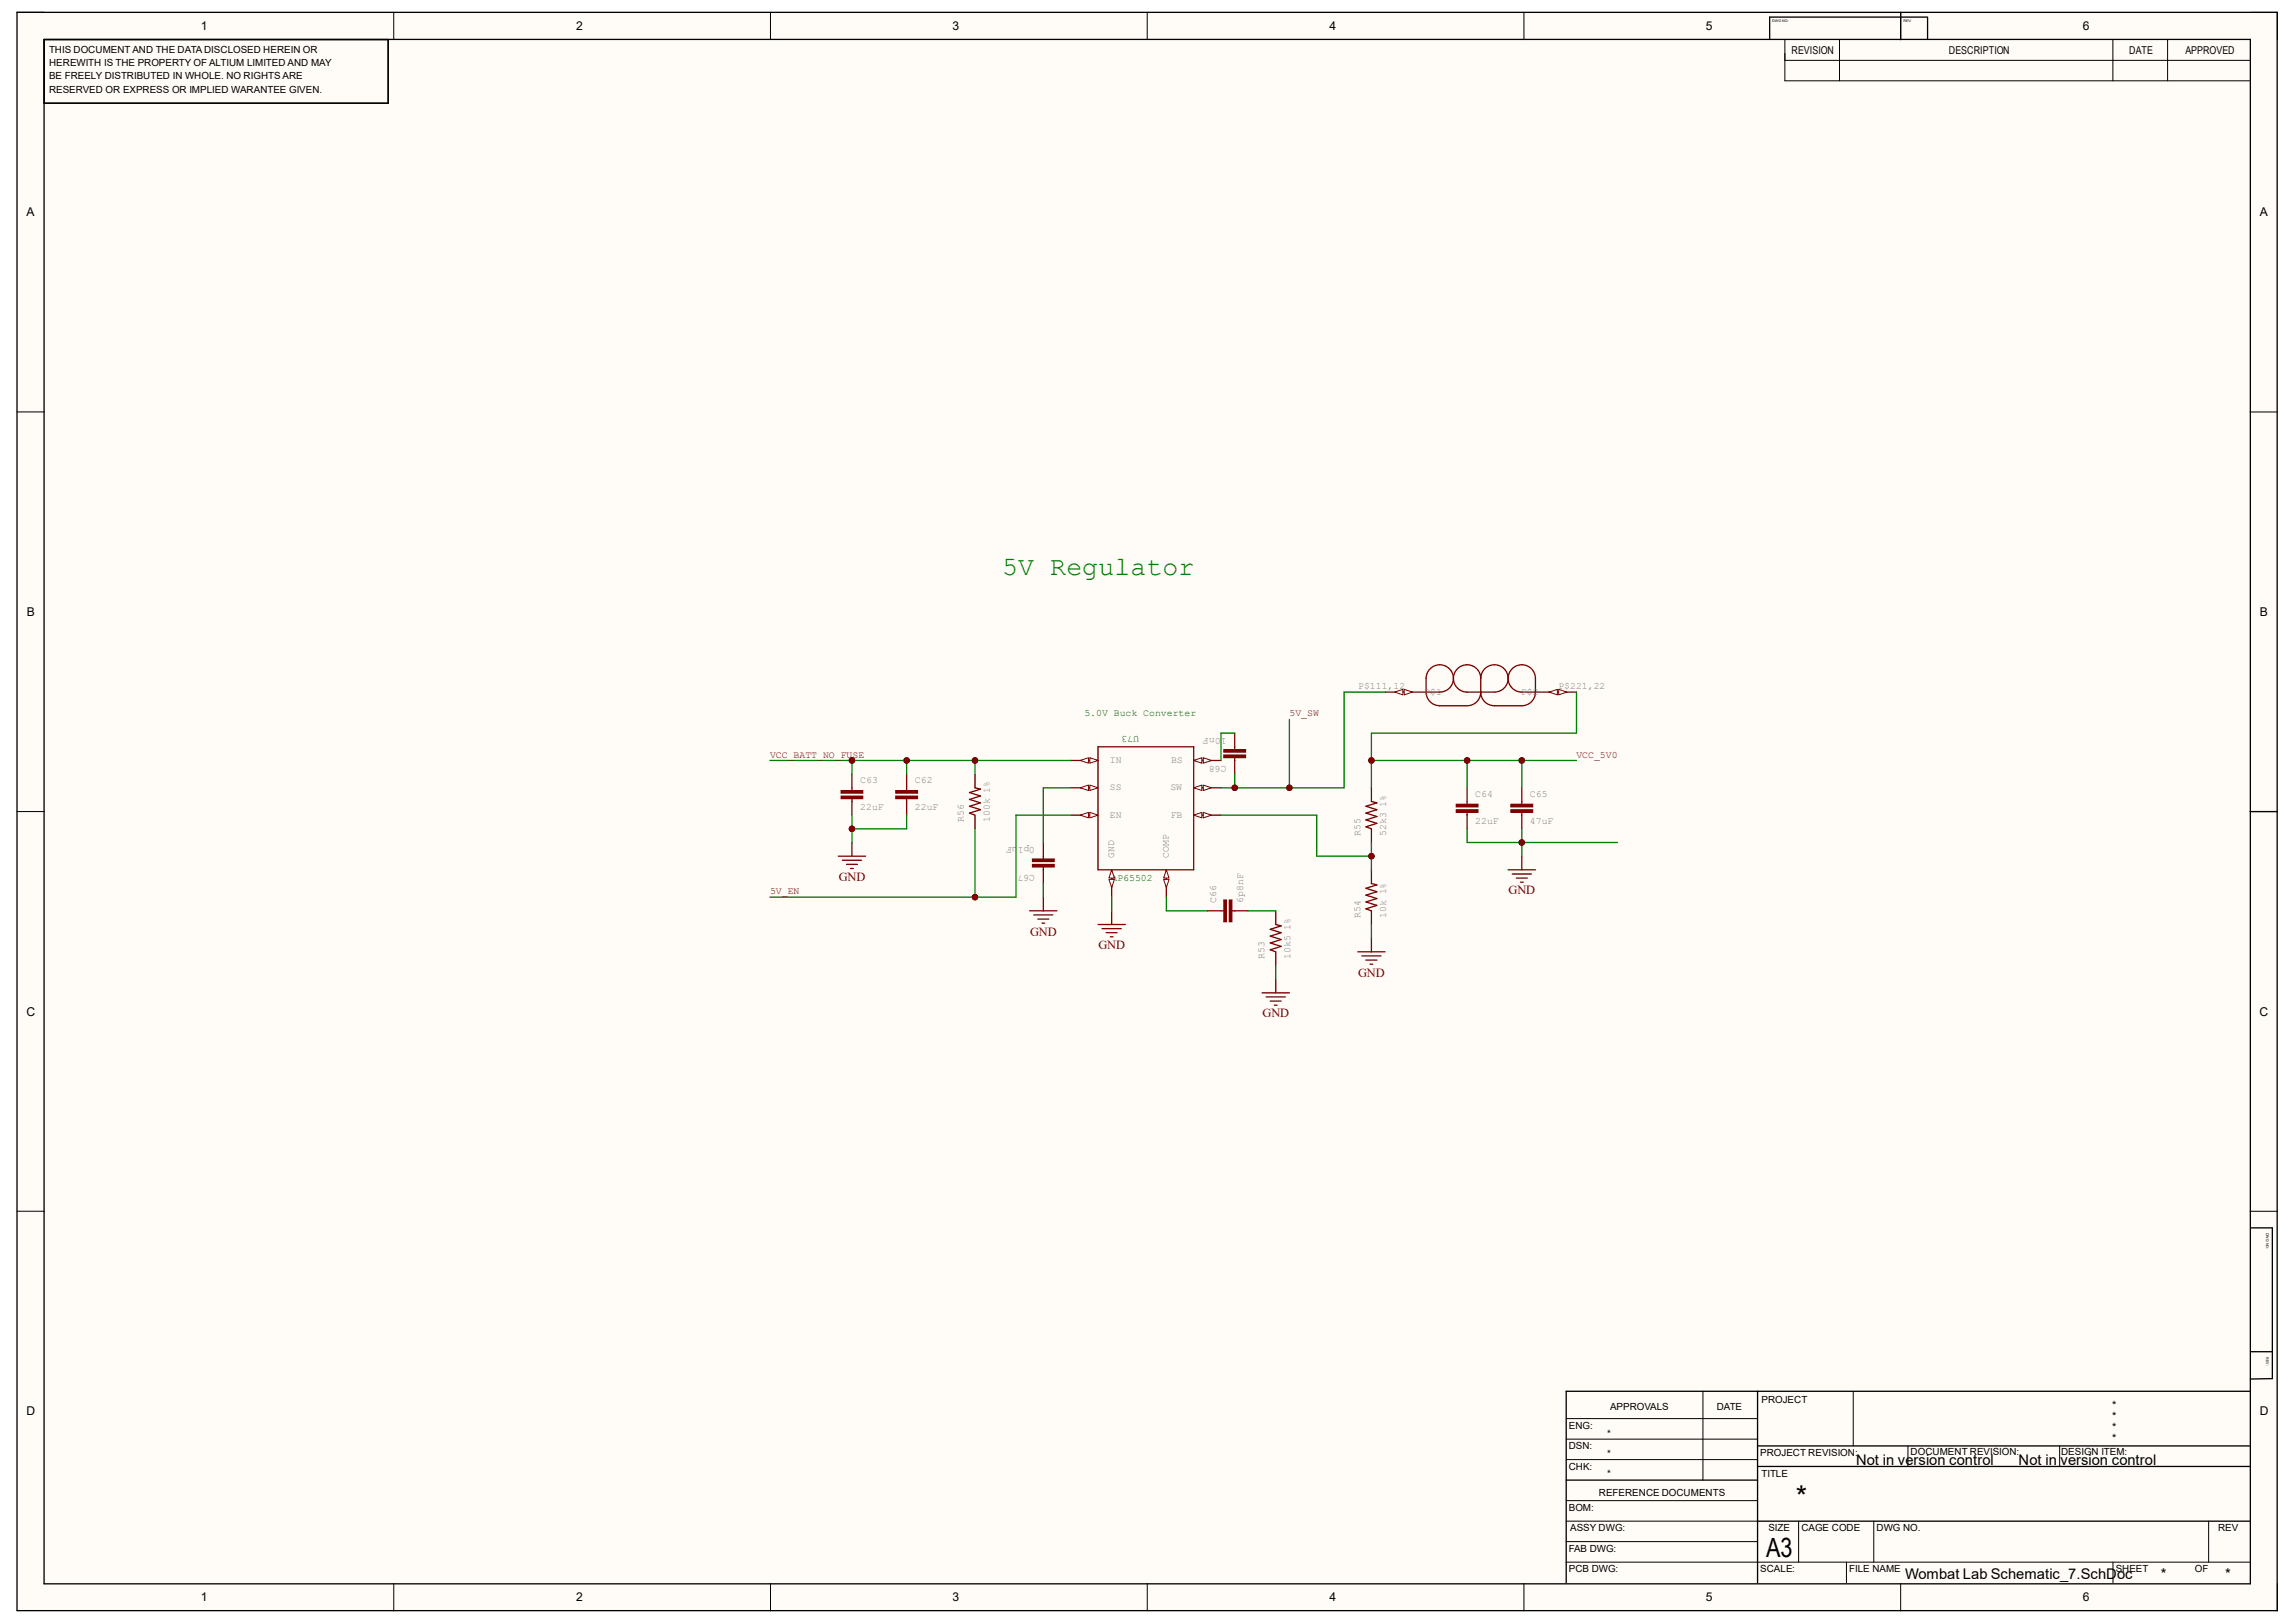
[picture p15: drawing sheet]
<svg xmlns="http://www.w3.org/2000/svg" width="297mm" height="210mm" viewBox="0 0 297 210" stroke-linecap="round" stroke-linejoin="round" font-family="sans-serif">
<defs><g id="words">
<text font-size="3.8" x="232.4" y="194.9">*</text>
<text font-size="3.4" fill="#008000" x="129.7" y="74.4">5V Regulator</text>
<text font-size="3.4" x="228.6" y="201.5">A3</text>
<g font-size="1.9">
<text x="240.2" y="189.5">Not in version control</text>
<text x="261.2" y="189.5">Not in version control</text>
<text x="246.5" y="204.4">Wombat Lab Schematic_7.SchDoc</text>
<text x="279.6" y="204.4">*</text>
<text x="288" y="204.4">*</text>
</g>
<g font-size="1.6">
<text x="26" y="3.9">1</text>
<text x="74.5" y="3.9">2</text>
<text x="123.3" y="3.9">3</text>
<text x="172" y="3.9">4</text>
<text x="220.8" y="3.9">5</text>
<text x="269.5" y="3.9">6</text>
<text x="3.4" y="28">A</text>
<text x="292.4" y="28">A</text>
<text x="3.5" y="79.7">B</text>
<text x="292.5" y="79.7">B</text>
<text x="3.4" y="131.4">C</text>
<text x="292.4" y="131.4">C</text>
<text x="3.4" y="183.1">D</text>
<text x="292.4" y="183.1">D</text>
<text x="26" y="207.2">1</text>
<text x="74.5" y="207.2">2</text>
<text x="123.3" y="207.2">3</text>
<text x="172" y="207.2">4</text>
<text x="220.8" y="207.2">5</text>
<text x="269.5" y="207.2">6</text>
</g>
<g font-size="1.6" fill="#800000">
<text x="108.5" y="114">GND</text>
<text x="195.2" y="115.7">GND</text>
<text x="133.3" y="121.1">GND</text>
<text x="142.2" y="122.8">GND</text>
<text x="163.4" y="131.7">GND</text>
<text x="175.8" y="126.4">GND</text>
</g>
<g font-size="1.4">
<text x="231.9" y="7">REVISION</text>
<text x="252.2" y="7">DESCRIPTION</text>
<text x="275.5" y="7">DATE</text>
<text x="282.8" y="7">APPROVED</text>
<text x="273.3" y="185.2">*</text>
<text x="273.3" y="182.4">*</text>
<text x="273.3" y="183.8">*</text>
<text x="273.3" y="186.6">*</text>
</g>
<g font-size="1.3">
<text x="6.3" y="6.9">THIS DOCUMENT AND THE DATA DISCLOSED HEREIN OR</text>
<text x="6.3" y="8.6">HEREWITH IS THE PROPERTY OF ALTIUM LIMITED AND MAY</text>
<text x="6.3" y="10.3">BE FREELY DISTRIBUTED IN WHOLE. NO RIGHTS ARE</text>
<text x="6.3" y="12">RESERVED OR EXPRESS OR IMPLIED WARANTEE GIVEN.</text>
<text x="203" y="184.9">ENG:</text>
<text x="208" y="185.9">*</text>
<text x="208.4" y="182.4">APPROVALS</text>
<text x="222.2" y="182.4">DATE</text>
<text x="228" y="181.5">PROJECT</text>
<text x="203" y="187.5">DSN:</text>
<text x="203" y="190.2">CHK:</text>
<text x="208" y="188.6">*</text>
<text x="208" y="191.1">*</text>
<text x="227.8" y="188.4">PROJECT REVISION:</text>
<text x="228" y="191.1">TITLE</text>
<text x="247.3" y="188.3">DOCUMENT REVISION:</text>
<text x="266.7" y="188.3">DESIGN ITEM:</text>
<text x="203" y="195.5">BOM:</text>
<text x="206.9" y="193.5">REFERENCE DOCUMENTS</text>
<text x="203" y="200.8">FAB DWG:</text>
<text x="203" y="203.5">PCB DWG:</text>
<text x="203.2" y="198.2">ASSY DWG:</text>
<text x="227.8" y="203.5">SCALE:</text>
<text x="228.9" y="198.2">SIZE</text>
<text x="233.1" y="198.2">CAGE CODE</text>
<text x="239.3" y="203.5">FILE NAME</text>
<text x="242.9" y="198.2">DWG NO.</text>
<text x="273.8" y="203.5">SHEET</text>
<text x="284.1" y="203.5">OF</text>
<text x="287.1" y="198.2">REV</text>
</g>
<g font-size="1.3" fill="#808080">
<text x="175.8" y="89.2">P$111,12</text>
<text x="184.3" y="89.9">P$1</text>
<text x="196.8" y="89.9">P$2</text>
<text x="201.7" y="89.2">P$221,22</text>
<text x="158.7" y="95.5" transform="rotate(-180 158.7 95.5)">10nF</text>
<text x="111.3" y="101.3">C63</text>
<text x="118.4" y="101.3">C62</text>
<text x="143.6" y="98.7">IN</text>
<text x="151.6" y="98.7">BS</text>
<text x="158.7" y="99.1" transform="rotate(-180 158.7 99.1)">C68</text>
<text x="111.3" y="104.8">22uF</text>
<text x="118.4" y="104.8">22uF</text>
<text x="124.8" y="106.3" transform="rotate(-90 124.8 106.3)">R56</text>
<text x="128.1" y="106.3" transform="rotate(-90 128.1 106.3)">100k 1%</text>
<text x="143.6" y="105.8">EN</text>
<text x="143.6" y="102.3">SS</text>
<text x="151.5" y="102.3">SW</text>
<text x="151.5" y="105.8">FB</text>
<text x="190.9" y="103.1">C64</text>
<text x="190.9" y="106.6">22uF</text>
<text x="198" y="103.1">C65</text>
<text x="198" y="106.6">47uF</text>
<text x="133.9" y="113.2" transform="rotate(-180 133.9 113.2)">C67</text>
<text x="133.9" y="109.6" transform="rotate(-180 133.9 109.6)">0p1uF</text>
<text x="144.2" y="111" transform="rotate(-90 144.2 111)">GND</text>
<text x="151.3" y="111" transform="rotate(-90 151.3 111)">COMP</text>
<text x="176.1" y="108.1" transform="rotate(-90 176.1 108.1)">R55</text>
<text x="179.4" y="108.1" transform="rotate(-90 179.4 108.1)">52k3 1%</text>
<text x="157.4" y="116.8" transform="rotate(-90 157.4 116.8)">C66</text>
<text x="160.9" y="116.8" transform="rotate(-90 160.9 116.8)">6p8nF</text>
<text x="176.1" y="118.7" transform="rotate(-90 176.1 118.7)">R54</text>
<text x="179.4" y="118.7" transform="rotate(-90 179.4 118.7)">10k 1%</text>
<text x="163.7" y="124" transform="rotate(-90 163.7 124)">R53</text>
<text x="167" y="124" transform="rotate(-90 167 124)">10k5 1%</text>
</g>
<g font-size="1.3" fill="#008000">
<text x="140.3" y="92.7">5.0V Buck Converter</text>
<text x="147.4" y="95.2" transform="rotate(-180 147.4 95.2)">U73</text>
<text x="143.8" y="114">AP65502</text>
</g>
<g font-size="1.3" fill="#800000">
<text x="166.9" y="92.7">5V_SW</text>
<text x="99.7" y="98">VCC_BATT_NO_FUSE</text>
<text x="204" y="98">VCC_5V0</text>
<text x="99.7" y="115.7">5V_EN</text>
</g>
<g font-size=".5">
<text x="229.4" y="2.8">DWG NO:</text>
<text x="246.3" y="2.8">REV:</text>
<text x="293.3" y="159.5" transform="rotate(90 293.3 159.5)">DWG NO:</text>
<text x="293.3" y="175.6" transform="rotate(90 293.3 175.6)">REV:</text>
</g>
</g></defs>
<g fill="#fffcf8">
<path d="M2.2 1.6h292.5v206.8h-292.5z" fill-rule="evenodd"/>
<path d="M5.7 5.1h285.5v199.8h-285.5z" fill-rule="evenodd"/>
</g>
<g fill="none" stroke="#000" stroke-width=".13">
<path d="M2.2 1.6h3.5M51 1.6v3.5M99.7 1.6v3.5M148.5 1.6v3.5M197.2 1.6v3.5M246 1.6v3.5M291.2 1.6h3.5v3.5M2.2 53.3h3.5M291.2 53.3h3.5M2.2 105h3.5M291.2 105h3.5M2.2 156.7h3.5"/>
<path d="M291.2 156.7h3.5M51 204.9v3.5M99.7 204.9v3.5M148.5 204.9v3.5M197.2 204.9v3.5M246 204.9v3.5M294.7 204.9v3.5"/>
</g>
<circle cx="110.3" cy="107.2" r=".35" fill="#000080"/>
<circle cx="110.3" cy="107.2" r=".35" fill="none" stroke="#000080" stroke-width=".13"/>
<circle cx="110.3" cy="98.4" r=".35" fill="#000080"/>
<circle cx="110.3" cy="98.4" r=".35" fill="none" stroke="#000080" stroke-width=".13"/>
<circle cx="117.3" cy="98.4" r=".35" fill="#000080"/>
<circle cx="117.3" cy="98.4" r=".35" fill="none" stroke="#000080" stroke-width=".13"/>
<circle cx="126.2" cy="116.1" r=".35" fill="#000080"/>
<circle cx="126.2" cy="116.1" r=".35" fill="none" stroke="#000080" stroke-width=".13"/>
<circle cx="126.2" cy="98.4" r=".35" fill="#000080"/>
<circle cx="126.2" cy="98.4" r=".35" fill="none" stroke="#000080" stroke-width=".13"/>
<circle cx="159.8" cy="101.9" r=".35" fill="#000080"/>
<circle cx="159.8" cy="101.9" r=".35" fill="none" stroke="#000080" stroke-width=".13"/>
<circle cx="166.9" cy="101.9" r=".35" fill="#000080"/>
<circle cx="166.9" cy="101.9" r=".35" fill="none" stroke="#000080" stroke-width=".13"/>
<circle cx="177.5" cy="110.8" r=".35" fill="#000080"/>
<circle cx="177.5" cy="110.8" r=".35" fill="none" stroke="#000080" stroke-width=".13"/>
<circle cx="177.5" cy="98.4" r=".35" fill="#000080"/>
<circle cx="177.5" cy="98.4" r=".35" fill="none" stroke="#000080" stroke-width=".13"/>
<circle cx="189.9" cy="98.4" r=".35" fill="#000080"/>
<circle cx="189.9" cy="98.4" r=".35" fill="none" stroke="#000080" stroke-width=".13"/>
<circle cx="196.9" cy="109" r=".35" fill="#000080"/>
<circle cx="196.9" cy="109" r=".35" fill="none" stroke="#000080" stroke-width=".13"/>
<circle cx="196.9" cy="98.4" r=".35" fill="#000080"/>
<circle cx="196.9" cy="98.4" r=".35" fill="none" stroke="#000080" stroke-width=".13"/>
<g fill="none" stroke="#000" stroke-width=".17">
<path d="M2.2 1.6h292.5v206.8h-292.5zM5.7 5.1h285.5v199.8h-285.5zM5.7 5.1v8.3h44.5v-8.3M246 1.6v3.5M249.5 2.2h-20.5v2.8M249.5 2.3v2.8M291.2 105h3.5M291.3 158.9h2.8v19.5h-2.9M291.3 174.9h2.8M202.7 191.5h24.8M227.5 187.1h63.6M227.5 180v24.8"/>
<path d="M227.5 189.8h63.6M227.5 196.8h63.6M291.1 180h-88.4v24.8"/>
</g>
<g fill="none" stroke="#000" stroke-width=".13">
<path d="M231 5.2v5.3h60.1M231 7.8h60.1M238.1 5.2v5.3M273.4 5.2v5.3M280.5 5.2v5.3M202.7 186.2h24.8M202.7 183.6h24.8M202.7 188.9h24.8M202.7 196.8h24.8M202.7 194.2h24.8M202.7 199.5h24.8M220.4 180v11.5"/>
<path d="M232.8 196.8v5.3M239.8 180v7.1M242.5 196.8v5.3M246.9 187.1v2.7M266.6 187.1v2.7M285.8 196.8v5.3M202.7 202.1h88.4M239 202.1v2.7M273.5 202.1v2.7"/>
</g>
<path d="M142.1 96.6h12.4v16h-12.4zM154.5 98.4h3.5" fill="none" stroke="#800000" stroke-width=".17"/>
<path d="M154.5 98.4l1-.4v.8z" fill="#f8fcff"/>
<path d="M154.5 98.4l1-.4v.8z" fill="none" stroke="#800000" stroke-width=".13"/>
<path d="M155.7 98l1.1 .4-1.1 .4z" fill="#f8fcff"/>
<path d="M155.7 98l1.1 .4-1.1 .4z" fill="none" stroke="#800000" stroke-width=".13"/>
<path d="M138.6 98.4h3.5" fill="none" stroke="#800000" stroke-width=".17"/>
<path d="M141 98l1.1 .4-1.1 .4z" fill="#f8fcff"/>
<path d="M141 98l1.1 .4-1.1 .4z" fill="none" stroke="#800000" stroke-width=".13"/>
<path d="M139.8 98.4l1.1-.4v.8z" fill="#f8fcff"/>
<path d="M139.8 98.4l1.1-.4v.8z" fill="none" stroke="#800000" stroke-width=".13"/>
<path d="M154.5 101.9h3.5" fill="none" stroke="#800000" stroke-width=".17"/>
<path d="M154.5 101.9l1-.3v.7z" fill="#f8fcff"/>
<path d="M154.5 101.9l1-.3v.7z" fill="none" stroke="#800000" stroke-width=".13"/>
<path d="M155.7 101.6l1.1 .3-1.1 .4z" fill="#f8fcff"/>
<path d="M155.7 101.6l1.1 .3-1.1 .4z" fill="none" stroke="#800000" stroke-width=".13"/>
<path d="M143.9 112.6v3.5" fill="none" stroke="#800000" stroke-width=".17"/>
<path d="M143.9 112.6l.3 1h-.7z" fill="#f8fcff"/>
<path d="M143.9 112.6l.3 1h-.7z" fill="none" stroke="#800000" stroke-width=".13"/>
<path d="M143.5 113.8h.7l-.3 1.1z" fill="#f8fcff"/>
<path d="M143.5 113.8h.7l-.3 1.1z" fill="none" stroke="#800000" stroke-width=".13"/>
<path d="M154.5 105.5h3.5" fill="none" stroke="#800000" stroke-width=".17"/>
<path d="M154.5 105.5l1-.4v.7z" fill="#f8fcff"/>
<path d="M154.5 105.5l1-.4v.7z" fill="none" stroke="#800000" stroke-width=".13"/>
<path d="M155.7 105.1l1.1 .4-1.1 .3z" fill="#f8fcff"/>
<path d="M155.7 105.1l1.1 .4-1.1 .3z" fill="none" stroke="#800000" stroke-width=".13"/>
<path d="M150.9 112.6v3.5" fill="none" stroke="#800000" stroke-width=".17"/>
<path d="M150.9 112.6l.4 1h-.7z" fill="#f8fcff"/>
<path d="M150.9 112.6l.4 1h-.7z" fill="none" stroke="#800000" stroke-width=".13"/>
<path d="M150.6 113.8h.7l-.4 1.1z" fill="#f8fcff"/>
<path d="M150.6 113.8h.7l-.4 1.1z" fill="none" stroke="#800000" stroke-width=".13"/>
<path d="M138.6 105.5h3.5" fill="none" stroke="#800000" stroke-width=".17"/>
<path d="M141 105.1l1.1 .4-1.1 .3z" fill="#f8fcff"/>
<path d="M141 105.1l1.1 .4-1.1 .3z" fill="none" stroke="#800000" stroke-width=".13"/>
<path d="M139.8 105.5l1.1-.4v.7z" fill="#f8fcff"/>
<path d="M139.8 105.5l1.1-.4v.7z" fill="none" stroke="#800000" stroke-width=".13"/>
<path d="M138.6 101.9h3.5" fill="none" stroke="#800000" stroke-width=".17"/>
<path d="M141 101.6l1.1 .3-1.1 .4z" fill="#f8fcff"/>
<path d="M141 101.6l1.1 .3-1.1 .4z" fill="none" stroke="#800000" stroke-width=".13"/>
<path d="M139.8 101.9l1.1-.3v.7z" fill="#f8fcff"/>
<path d="M108.8 103h2.9v.4h-2.9zM108.8 102.3h2.9v.3h-2.9zM115.9 103h2.9v.4h-2.9zM115.9 102.3h2.9v.3h-2.9zM139.8 101.9l1.1-.3v.7zM188.5 104.8h2.8v.3h-2.8zM188.5 104.1h2.8v.3h-2.8zM195.5 104.8h2.9v.3h-2.9zM195.5 104.1h2.9v.3h-2.9z" fill="none" stroke="#800000" stroke-width=".13"/>
<path d="M179.2 89.6h7.1a1.77 1.77 0 0 0 1.8-1.8 1.77 1.77 0 0 0-1.8-1.8 1.77 1.77 0 0 0-1.7 1.8v1.8a1.76 1.76 0 0 0 1.7 1.7h3.6a1.76 1.76 0 0 0 1.7-1.7M188.6 86.5a1.77 1.77 0 0 1 1.9-.3 1.77 1.77 0 0 1 1.1 1.6 1.77 1.77 0 0 1 1.8-1.8 1.77 1.77 0 0 1 1.8 1.8 1.77 1.77 0 0 1-1.8 1.8h-3.5a1.77 1.77 0 0 1-1.7-1.1 1.77 1.77 0 0 1 .4-2zM191.6 89.6a1.77 1.77 0 0 0 1.8 1.7h3.5a1.76 1.76 0 0 0 1.8-1.7v-1.8a1.77 1.77 0 0 0-1.8-1.8 1.77 1.77 0 0 0-1.7 1.8 1.77 1.77 0 0 0 1.7 1.8h3.6M191.6 87.8v1.8M110.3 100.2v2.1M110.3 103.4v2.1M117.3 100.2v2.1M117.3 103.4v2.1M189.9 101.9v2.2M189.9 105.1v2.2M196.9 101.9v2.2M196.9 105.1v2.2" fill="none" stroke="#800000" stroke-width=".17"/>
<path d="M108.8 103.2h2.9M108.8 102.5h2.9M115.9 103.2h2.9M115.9 102.5h2.9M188.5 104.9h2.8M188.5 104.2h2.8M195.5 104.9h2.9M195.5 104.2h2.9" fill="none" stroke="#800000" stroke-width=".35"/>
<path d="M181.7 89.2l1.1 .4-1.1 .3z" fill="#f8fcff"/>
<path d="M181.7 89.2l1.1 .4-1.1 .3z" fill="none" stroke="#800000" stroke-width=".13"/>
<path d="M180.5 89.6l1.1-.4v.7z" fill="#f8fcff"/>
<path d="M180.5 89.6l1.1-.4v.7z" fill="none" stroke="#800000" stroke-width=".13"/>
<path d="M200.5 89.6h3.5" fill="none" stroke="#800000" stroke-width=".17"/>
<path d="M200.5 89.6l1-.4v.7z" fill="#f8fcff"/>
<path d="M200.5 89.6l1-.4v.7z" fill="none" stroke="#800000" stroke-width=".13"/>
<path d="M201.7 89.2l1.1 .4-1.1 .3z" fill="#f8fcff"/>
<path d="M158.4 97h2.8v.3h-2.8zM158.4 97.7h2.8v.3h-2.8zM201.7 89.2l1.1 .4-1.1 .3zM133.6 111.1h2.8v.4h-2.8zM133.6 111.8h2.8v.4h-2.8zM158.4 116.4h.3v2.9h-.3zM159.1 116.4h.3v2.9h-.3z" fill="none" stroke="#800000" stroke-width=".13"/>
<g fill="none" stroke="#800000" stroke-width=".17">
<path d="M159.8 94.9v2.1M159.8 98v2.2M108.5 110.8h3.5M109 111.3h2.5M109.5 111.8h1.5M110.1 112.4h.3M110.3 109v1.8M126.2 100.2v1.7l.7 .2-1.4 .5 1.4 .4-1.4 .4 1.4 .5-1.4 .4 1.4 .5-1.4 .4 .7 .3v1.7M133.3 117.9h3.5M133.8 118.4h2.5M134.3 118.9h1.4M134.8 119.5h.4"/>
<path d="M135 109v2.1M135 112.2v2.1M135 116.1v1.8M142.1 119.6h3.5M143.9 117.9v1.7M156.3 117.9h2.1M159.4 117.9h2.2M165.1 117.9v1.7l.7 .2-1.4 .5 1.4 .4-1.4 .4 1.4 .5-1.4 .4 1.4 .5-1.4 .4 .7 .3v1.7M177.5 112.6v1.7l.7 .2-1.4 .4 1.4 .5-1.4 .4 1.4 .5-1.4 .4 1.4 .5-1.4 .4 .7 .3v1.7M177.5 101.9v1.8l.7 .2-1.4 .4 1.4 .5-1.4 .4 1.4 .5-1.4 .4 1.4 .4-1.4 .5 .7 .3v1.7M195.2 112.6h3.5M195.7 113.1h2.5"/>
<path d="M196.2 113.6h1.5M196.8 114.2h.3M196.9 110.8v1.8M142.6 120.2h2.5M143.2 120.7h1.4M143.7 121.2h.3M163.3 128.5h3.6M163.9 129h2.4M164.4 129.5h1.4M164.9 130.1h.4M165.1 126.7v1.8M175.7 123.2h3.5"/>
<path d="M176.2 123.7h2.5M176.8 124.2h1.4M177.3 124.8h.4M177.5 121.4v1.8"/>
</g>
<path d="M158.4 97.2h2.8M158.4 97.9h2.8M133.6 111.3h2.8M133.6 112h2.8M158.6 116.4v2.9M159.3 116.4v2.9" fill="none" stroke="#800000" stroke-width=".35"/>
<path d="M110.3 105.5v3.5M117.3 105.5v1.7h-7M143.9 116.1v1.8" fill="none" stroke="#008000" stroke-width=".17"/>
<circle cx="110.3" cy="107.2" r=".35" fill="#800000"/>
<circle cx="110.3" cy="107.2" r=".35" fill="none" stroke="#800000" stroke-width=".13"/>
<path d="M189.9 107.3v1.7h19.4M196.9 107.3v3.5" fill="none" stroke="#008000" stroke-width=".17"/>
<circle cx="196.9" cy="109" r=".35" fill="#800000"/>
<circle cx="196.9" cy="109" r=".35" fill="none" stroke="#800000" stroke-width=".13"/>
<path d="M99.6 98.4h39M110.3 98.4v1.8M117.3 98.4v1.8M126.2 98.4v1.8M135 114.3v1.8M177.5 119.6v1.8M165.1 124.9v1.8" fill="none" stroke="#008000" stroke-width=".17"/>
<circle cx="110.3" cy="98.4" r=".35" fill="#800000"/>
<circle cx="110.3" cy="98.4" r=".35" fill="none" stroke="#800000" stroke-width=".13"/>
<circle cx="117.3" cy="98.4" r=".35" fill="#800000"/>
<circle cx="117.3" cy="98.4" r=".35" fill="none" stroke="#800000" stroke-width=".13"/>
<circle cx="126.2" cy="98.4" r=".35" fill="#800000"/>
<circle cx="126.2" cy="98.4" r=".35" fill="none" stroke="#800000" stroke-width=".13"/>
<path d="M177.5 98.4h26.5M189.9 98.4v3.5M196.9 98.4v3.5M204 89.6v5.3h-26.5v7" fill="none" stroke="#008000" stroke-width=".17"/>
<circle cx="196.9" cy="98.4" r=".35" fill="#800000"/>
<circle cx="196.9" cy="98.4" r=".35" fill="none" stroke="#800000" stroke-width=".13"/>
<circle cx="189.9" cy="98.4" r=".35" fill="#800000"/>
<circle cx="189.9" cy="98.4" r=".35" fill="none" stroke="#800000" stroke-width=".13"/>
<circle cx="177.5" cy="98.4" r=".35" fill="#800000"/>
<circle cx="177.5" cy="98.4" r=".35" fill="none" stroke="#800000" stroke-width=".13"/>
<path d="M159.8 94.9h-1.8v3.5M126.2 107.2v8.9M138.6 105.5h-7.1v10.6h-31.9M150.9 116.1v1.8h5.4M161.6 117.9h3.5" fill="none" stroke="#008000" stroke-width=".17"/>
<circle cx="126.2" cy="116.1" r=".35" fill="#800000"/>
<circle cx="126.2" cy="116.1" r=".35" fill="none" stroke="#800000" stroke-width=".13"/>
<path d="M166.9 93.1v8.8M179.2 89.6h-5.3v12.3h-15.9M138.6 101.9h-3.6v7.1M159.8 100.2v1.7" fill="none" stroke="#008000" stroke-width=".17"/>
<circle cx="159.8" cy="101.9" r=".35" fill="#800000"/>
<circle cx="159.8" cy="101.9" r=".35" fill="none" stroke="#800000" stroke-width=".13"/>
<circle cx="166.9" cy="101.9" r=".35" fill="#800000"/>
<circle cx="166.9" cy="101.9" r=".35" fill="none" stroke="#800000" stroke-width=".13"/>
<path d="M158 105.5h12.4v5.3h7.1M177.5 109v3.6" fill="none" stroke="#008000" stroke-width=".17"/>
<circle cx="177.5" cy="110.8" r=".35" fill="#800000"/>
<circle cx="177.5" cy="110.8" r=".35" fill="none" stroke="#800000" stroke-width=".13"/>
<use href="#words"/>
</svg>
